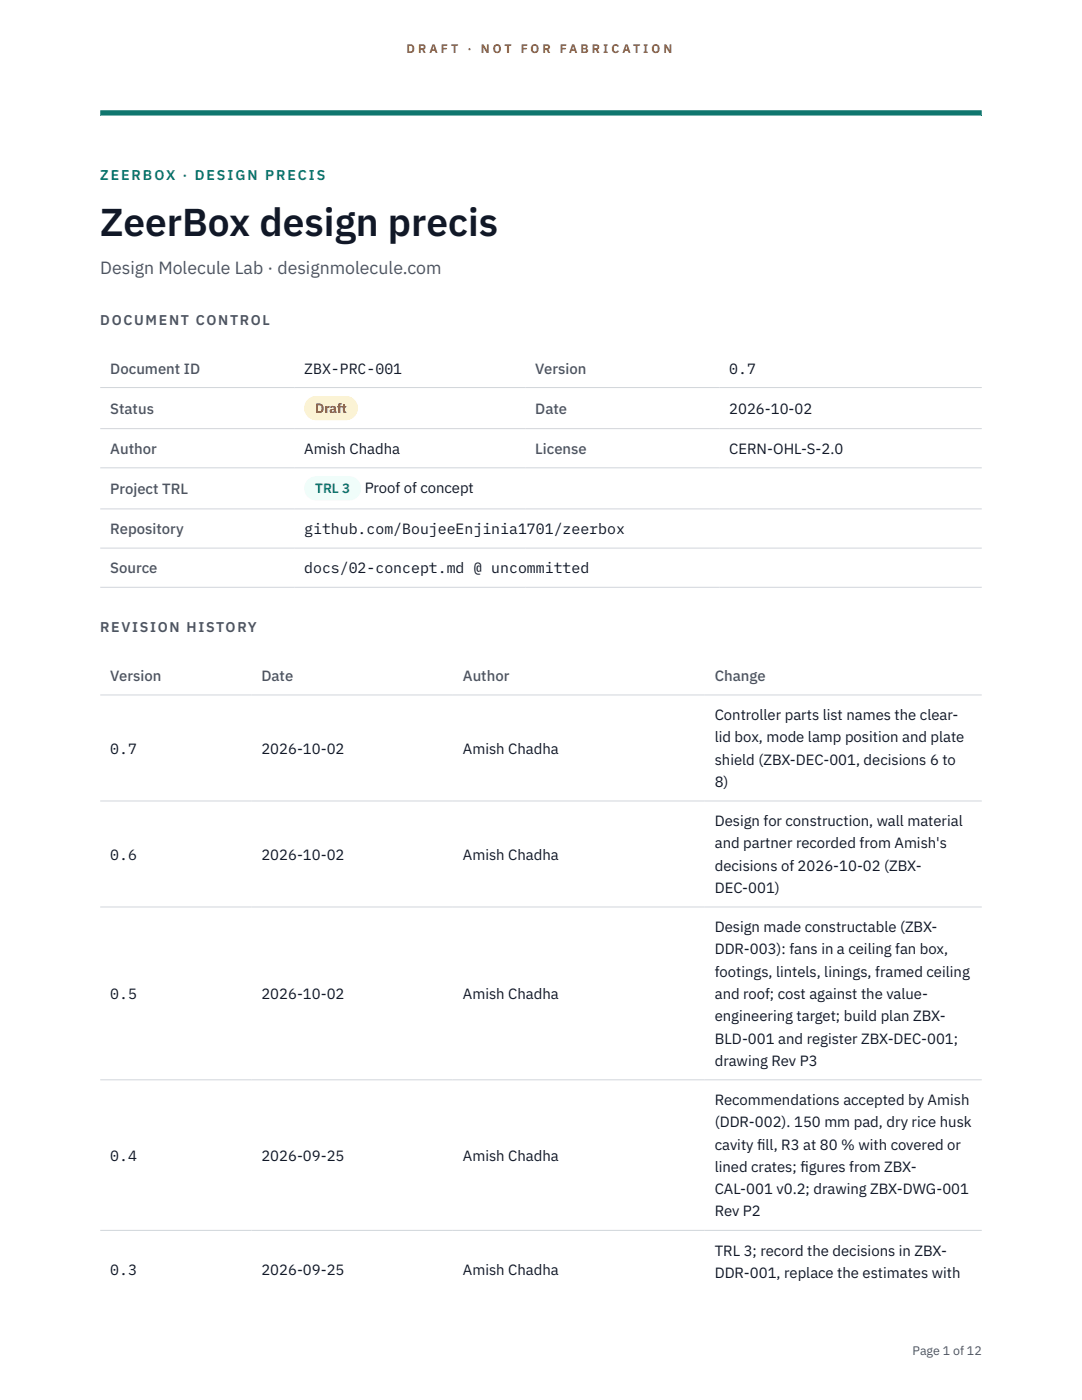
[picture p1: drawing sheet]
<svg xmlns="http://www.w3.org/2000/svg" width="216mm" height="279mm" viewBox="0 0 216 279" stroke-linecap="round" stroke-linejoin="round" font-family="sans-serif">
<defs><g id="words">
<text font-size="7.8" fill="#111827" x="20" y="47.1">ZeerBox design precis</text>
<text font-size="3.5" fill="#4b5563" x="20" y="54.6">Design Molecule Lab · designmolecule.com</text>
<g font-size="3" fill="#4b5563">
<text x="22" y="74.5">Document ID</text>
<text x="106.8" y="74.5">Version</text>
<text x="22" y="82.6">Status</text>
<text x="106.8" y="82.6">Date</text>
<text x="22" y="90.6">Author</text>
<text x="106.8" y="90.6">License</text>
<text x="22" y="98.6">Project TRL</text>
<text x="22" y="106.6">Repository</text>
<text x="22" y="114.4">Source</text>
<text x="22" y="135.9">Version</text>
<text x="52.2" y="135.9">Date</text>
<text x="92.4" y="135.9">Author</text>
<text x="142.6" y="135.9">Change</text>
</g>
<g font-size="3" fill="#111827">
<text x="60.7" y="74.5">ZBX-PRC-001</text>
<text x="145.5" y="74.5">0.7</text>
<text x="145.5" y="82.6">2026-10-02</text>
<text x="60.7" y="90.6">Amish Chadha</text>
<text x="145.5" y="90.6">CERN-OHL-S-2.0</text>
<text x="72.8" y="98.5">Proof of concept</text>
<text x="60.7" y="106.6">github.com/BoujeeEnjinia1701/zeerbox</text>
<text x="60.7" y="114.4">docs/02-concept.md @ uncommitted</text>
<text x="142.6" y="143.7">Controller parts list names the clear-</text>
<text x="142.6" y="148.2">lid box, mode lamp position and plate</text>
<text x="22" y="150.4">0.7</text>
<text x="52.2" y="150.4">2026-10-02</text>
<text x="92.4" y="150.4">Amish Chadha</text>
<text x="142.6" y="152.6">shield (ZBX-DEC-001, decisions 6 to</text>
<text x="142.6" y="157.1">8)</text>
<text x="142.6" y="164.9">Design for construction, wall material</text>
<text x="22" y="171.5">0.6</text>
<text x="52.2" y="171.5">2026-10-02</text>
<text x="92.4" y="171.5">Amish Chadha</text>
<text x="142.6" y="169.3">and partner recorded from Amish's</text>
<text x="142.6" y="173.8">decisions of 2026-10-02 (ZBX-</text>
<text x="142.6" y="178.2">DEC-001)</text>
<text x="142.6" y="186">Design made constructable (ZBX-</text>
<text x="142.6" y="190.5">DDR-003): fans in a ceiling fan box,</text>
<text x="142.6" y="194.9">footings, lintels, linings, framed ceiling</text>
<text x="22" y="199.4">0.5</text>
<text x="52.2" y="199.4">2026-10-02</text>
<text x="92.4" y="199.4">Amish Chadha</text>
<text x="142.6" y="199.4">and roof; cost against the value-</text>
<text x="142.6" y="203.8">engineering target; build plan ZBX-</text>
<text x="142.6" y="208.3">BLD-001 and register ZBX-DEC-001;</text>
<text x="142.6" y="212.7">drawing Rev P3</text>
<text x="142.6" y="220.5">Recommendations accepted by Amish</text>
<text x="142.6" y="225">(DDR-002). 150 mm pad, dry rice husk</text>
<text x="22" y="231.6">0.4</text>
<text x="52.2" y="231.6">2026-09-25</text>
<text x="92.4" y="231.6">Amish Chadha</text>
<text x="142.6" y="229.4">cavity f</text>
<text x="142.6" y="233.9">lined crates; f</text>
<text x="151.1" y="229.4">ill, R3 at 80 % with covered or</text>
<text x="159.7" y="233.9">igures from ZBX-</text>
<text x="142.6" y="238.3">CAL-001 v0.2; drawing ZBX-DWG-001</text>
<text x="142.6" y="242.7">Rev P2</text>
<text x="142.6" y="250.6">TRL 3; record the decisions in ZBX-</text>
<text x="22" y="254.4">0.3</text>
<text x="52.2" y="254.4">2026-09-25</text>
<text x="92.4" y="254.4">Amish Chadha</text>
<text x="142.6" y="255">DDR-001, replace the estimates with</text>
</g>
<text font-size="2.8" fill="#0f766e" x="20" y="36">ZEERBOX · DESIGN PRECIS</text>
<g font-size="2.8" fill="#4b5563">
<text x="20" y="64.8">DOCUMENT CONTROL</text>
<text x="20" y="126.2">REVISION HISTORY</text>
</g>
<text font-size="2.7" fill="#92400e" x="62.9" y="82.5">Draft</text>
<text font-size="2.7" fill="#0f766e" x="62.9" y="98.5">TRL 3</text>
<g font-size="2.5" fill="#b45309">
<text x="81.1" y="10.5">D R A F T</text>
<text x="93.3" y="10.5">·</text>
<text x="95.9" y="10.5">N O T</text>
<text x="103.9" y="10.5">F O R</text>
<text x="111.7" y="10.5">F A B R I C A T I O N</text>
</g>
<text font-size="2.5" fill="#4b5563" x="182.1" y="270.3">Page 1 of 12</text>
</g></defs>
<path d="M20 23.1h175.9zM20 22h175.9v1.1h-175.9z" fill-rule="evenodd" fill="#0f766e"/>
<path d="M20 77.3h175.9M20 85.5h175.9M20 93.4h175.9M20 101.6h175.9M20 109.4h175.9M20 117.2h175.9M20 138.7h175.9M20 159.9h175.9M20 181h175.9M20 215.5h175.9M20 245.5h175.9" fill="none" stroke="#d1d5db" stroke-width=".2"/>
<path d="M60.7 79h10.7v4.9h-10.7z" fill="#fef3c7"/>
<path d="M60.7 95.1h11.4v4.8h-11.4z" fill="#f0fdfa"/>
<use href="#words"/>
</svg>
